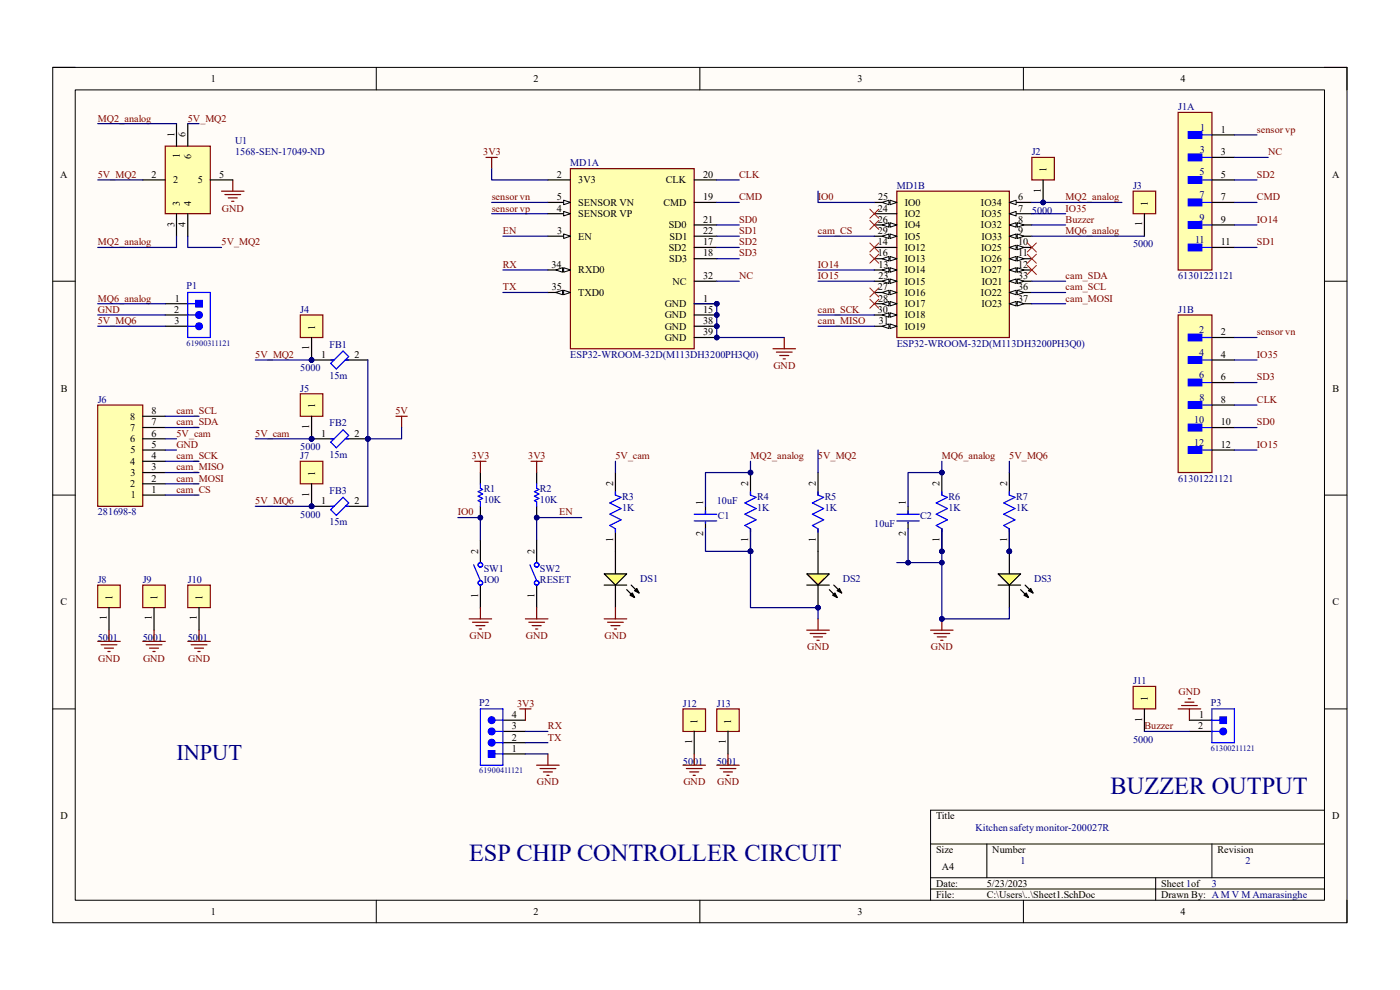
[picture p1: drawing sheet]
<svg xmlns="http://www.w3.org/2000/svg" width="297mm" height="210mm" viewBox="0 0 297 210" stroke-linecap="round" stroke-linejoin="round" font-family="sans-serif">
<defs><g id="words">
<g font-size="5.2" fill="#000080">
<text x="235.6" y="168.4">BUZZER OUTPUT</text>
<text x="99.5" y="182.7">ESP CHIP CONTROLLER CIRCUIT</text>
</g>
<text font-size="4.7" fill="#000080" x="37.4" y="161.3">INPUT</text>
<g font-size="2.2">
<text x="44.7" y="17.4">1</text>
<text x="113.2" y="17.4">2</text>
<text x="181.9" y="17.4">3</text>
<text x="250.4" y="17.4">4</text>
<text x="37" y="29.1" transform="rotate(-90 37 29.1)">1</text>
<text x="39.4" y="29.1" transform="rotate(-90 39.4 29.1)">6</text>
<text x="259" y="28.2">1</text>
<text x="38.2" y="33.5" transform="rotate(-90 38.2 33.5)">1</text>
<text x="40.6" y="33.7" transform="rotate(-90 40.6 33.7)">6</text>
<text x="259" y="32.9">3</text>
<text x="12.8" y="37.7">A</text>
<text x="32.2" y="37.7">2</text>
<text x="36.7" y="38.9">2</text>
<text x="42" y="38.9">5</text>
<text x="46.5" y="37.7">5</text>
<text x="118.1" y="37.7">2</text>
<text x="122.7" y="38.9">3V3</text>
<text x="141.3" y="38.9">CLK</text>
<text x="149.2" y="37.7">20</text>
<text x="220.8" y="40.9" transform="rotate(-90 220.8 40.9)">1</text>
<text x="222" y="36.5" transform="rotate(-90 222 36.5)">1</text>
<text x="259" y="37.7">5</text>
<text x="282.6" y="37.7">A</text>
<text x="38.2" y="43.6" transform="rotate(-90 38.2 43.6)">3</text>
<text x="40.6" y="43.6" transform="rotate(-90 40.6 43.6)">4</text>
<text x="118.1" y="44.9">4</text>
<text x="118.2" y="42.5">5</text>
<text x="122.7" y="43.7">SENSOR VN</text>
<text x="122.7" y="46.1">SENSOR VP</text>
<text x="140.8" y="43.7">CMD</text>
<text x="149.2" y="42.5">19</text>
<text x="149.2" y="47.2">21</text>
<text x="186.3" y="44.9">24</text>
<text x="186.3" y="47.2">26</text>
<text x="186.3" y="42.5">25</text>
<text x="191.9" y="43.7">IO0</text>
<text x="191.9" y="46.1">IO2</text>
<text x="208.1" y="43.7">IO34</text>
<text x="208.2" y="46.1">IO35</text>
<text x="216" y="42.5">6</text>
<text x="216" y="44.9">7</text>
<text x="216" y="47.2">8</text>
<text x="243.5" y="43.6" transform="rotate(-90 243.5 43.6)">1</text>
<text x="259" y="42.5">7</text>
<text x="259" y="47.2">9</text>
<text x="37" y="48.1" transform="rotate(-90 37 48.1)">3</text>
<text x="39.4" y="48.3" transform="rotate(-90 39.4 48.3)">4</text>
<text x="118.2" y="49.7">3</text>
<text x="122.7" y="50.8">EN</text>
<text x="141.9" y="48.4">SD0</text>
<text x="141.9" y="53.2">SD2</text>
<text x="142" y="50.8">SD1</text>
<text x="149.2" y="49.7">22</text>
<text x="149.2" y="52">17</text>
<text x="186.3" y="49.7">29</text>
<text x="186.3" y="52">14</text>
<text x="191.9" y="48.4">IO4</text>
<text x="191.9" y="50.8">IO5</text>
<text x="191.9" y="53.2">IO12</text>
<text x="208.1" y="48.4">IO32</text>
<text x="208.2" y="53.2">IO25</text>
<text x="208.2" y="50.8">IO33</text>
<text x="216" y="49.7">9</text>
<text x="216" y="52">10</text>
<text x="242.3" y="48" transform="rotate(-90 242.3 48)">1</text>
<text x="259" y="52">11</text>
<text x="117" y="56.8">34</text>
<text x="122.7" y="58">RXD0</text>
<text x="141.9" y="55.6">SD3</text>
<text x="149.2" y="59.2">32</text>
<text x="149.2" y="54.4">18</text>
<text x="186.3" y="54.4">16</text>
<text x="186.4" y="56.8">13</text>
<text x="186.4" y="59.2">23</text>
<text x="191.9" y="55.6">IO13</text>
<text x="191.9" y="58">IO14</text>
<text x="208.1" y="55.6">IO26</text>
<text x="208.1" y="58">IO27</text>
<text x="216" y="54.4">11</text>
<text x="216" y="56.8">12</text>
<text x="216" y="59.2">33</text>
<text x="37.1" y="64">1</text>
<text x="117.1" y="61.6">35</text>
<text x="122.7" y="62.8">TXD0</text>
<text x="141" y="65.2">GND</text>
<text x="142.7" y="60.4">NC</text>
<text x="149.2" y="64">1</text>
<text x="186.3" y="61.6">27</text>
<text x="186.3" y="64">28</text>
<text x="191.9" y="60.4">IO15</text>
<text x="191.9" y="62.8">IO16</text>
<text x="191.9" y="65.2">IO17</text>
<text x="208.1" y="62.8">IO22</text>
<text x="208.2" y="65.2">IO23</text>
<text x="208.3" y="60.4">IO21</text>
<text x="216" y="61.6">36</text>
<text x="216" y="64">37</text>
<text x="36.9" y="66.3">2</text>
<text x="37" y="68.7">3</text>
<text x="66.8" y="69.9" transform="rotate(-90 66.8 69.9)">1</text>
<text x="141" y="67.6">GND</text>
<text x="141" y="69.9">GND</text>
<text x="149.2" y="71.1">39</text>
<text x="149.2" y="66.3">15</text>
<text x="149.2" y="68.7">38</text>
<text x="186.3" y="66.3">30</text>
<text x="186.4" y="68.7">31</text>
<text x="191.9" y="67.6">IO18</text>
<text x="191.9" y="69.9">IO19</text>
<text x="259" y="71.1">2</text>
<text x="65.6" y="74.3" transform="rotate(-90 65.6 74.3)">1</text>
<text x="68.2" y="75.9">1</text>
<text x="75.2" y="75.9">2</text>
<text x="141" y="72.3">GND</text>
<text x="259" y="75.9">4</text>
<text x="12.9" y="83.1">B</text>
<text x="259" y="80.7">6</text>
<text x="282.7" y="83.1">B</text>
<text x="27.6" y="89">8</text>
<text x="32.2" y="87.8">8</text>
<text x="66.8" y="86.6" transform="rotate(-90 66.8 86.6)">1</text>
<text x="259" y="85.5">8</text>
<text x="27.6" y="93.8">6</text>
<text x="27.6" y="91.4">7</text>
<text x="32.2" y="95">5</text>
<text x="32.2" y="92.6">6</text>
<text x="32.2" y="90.2">7</text>
<text x="65.6" y="91" transform="rotate(-90 65.6 91)">1</text>
<text x="68.2" y="92.6">1</text>
<text x="75.2" y="92.6">2</text>
<text x="259" y="90.2">10</text>
<text x="259" y="95">12</text>
<text x="27.6" y="98.6">4</text>
<text x="27.7" y="101">3</text>
<text x="27.7" y="96.2">5</text>
<text x="32.2" y="99.8">3</text>
<text x="32.2" y="97.4">4</text>
<text x="66.8" y="101" transform="rotate(-90 66.8 101)">1</text>
<text x="27.6" y="103.4">2</text>
<text x="27.8" y="105.7">1</text>
<text x="32.2" y="104.6">1</text>
<text x="32.2" y="102.2">2</text>
<text x="65.6" y="105.4" transform="rotate(-90 65.6 105.4)">1</text>
<text x="68.2" y="106.9">1</text>
<text x="75.2" y="106.9">2</text>
<text x="130.1" y="103.1" transform="rotate(-90 130.1 103.1)">2</text>
<text x="149.2" y="107.2" transform="rotate(-90 149.2 107.2)">1</text>
<text x="158.7" y="103.1" transform="rotate(-90 158.7 103.1)">2</text>
<text x="173.1" y="103.1" transform="rotate(-90 173.1 103.1)">2</text>
<text x="192.2" y="107.2" transform="rotate(-90 192.2 107.2)">1</text>
<text x="199.3" y="103.1" transform="rotate(-90 199.3 103.1)">2</text>
<text x="213.7" y="103.1" transform="rotate(-90 213.7 103.1)">2</text>
<text x="149.2" y="113.7" transform="rotate(-90 149.2 113.7)">2</text>
<text x="192.2" y="113.7" transform="rotate(-90 192.2 113.7)">2</text>
<text x="101.4" y="117.4" transform="rotate(-90 101.4 117.4)">2</text>
<text x="113.4" y="117.4" transform="rotate(-90 113.4 117.4)">2</text>
<text x="130.1" y="114.9" transform="rotate(-90 130.1 114.9)">1</text>
<text x="158.7" y="114.9" transform="rotate(-90 158.7 114.9)">1</text>
<text x="173.1" y="114.9" transform="rotate(-90 173.1 114.9)">1</text>
<text x="199.3" y="114.9" transform="rotate(-90 199.3 114.9)">1</text>
<text x="213.7" y="114.9" transform="rotate(-90 213.7 114.9)">1</text>
<text x="12.9" y="128.4">C</text>
<text x="22.6" y="131.6" transform="rotate(-90 22.6 131.6)">1</text>
<text x="23.8" y="127.2" transform="rotate(-90 23.8 127.2)">1</text>
<text x="32.2" y="131.6" transform="rotate(-90 32.2 131.6)">1</text>
<text x="33.4" y="127.2" transform="rotate(-90 33.4 127.2)">1</text>
<text x="41.7" y="131.6" transform="rotate(-90 41.7 131.6)">1</text>
<text x="43" y="127.2" transform="rotate(-90 43 127.2)">1</text>
<text x="101.4" y="126.8" transform="rotate(-90 101.4 126.8)">1</text>
<text x="113.4" y="126.8" transform="rotate(-90 113.4 126.8)">1</text>
<text x="282.7" y="128.4">C</text>
<text x="243.5" y="148.7" transform="rotate(-90 243.5 148.7)">1</text>
<text x="108.6" y="154.7">3</text>
<text x="108.6" y="152.3">4</text>
<text x="148" y="153.5" transform="rotate(-90 148 153.5)">1</text>
<text x="155.1" y="153.5" transform="rotate(-90 155.1 153.5)">1</text>
<text x="242.3" y="153.1" transform="rotate(-90 242.3 153.1)">1</text>
<text x="254.2" y="154.7">2</text>
<text x="254.4" y="152.3">1</text>
<text x="108.6" y="157.1">2</text>
<text x="108.6" y="159.5">1</text>
<text x="146.8" y="157.9" transform="rotate(-90 146.8 157.9)">1</text>
<text x="154" y="157.9" transform="rotate(-90 154 157.9)">1</text>
<text x="12.8" y="173.8">D</text>
<text x="198.6" y="173.8">Title</text>
<text x="282.6" y="173.8">D</text>
<text x="198.6" y="181">Size</text>
<text x="199.8" y="184.5">A4</text>
<text x="210.5" y="181">Number</text>
<text x="258.3" y="181">Revision</text>
<text x="198.6" y="188.1">Date:</text>
<text x="198.6" y="190.5">File:</text>
<text x="209.3" y="190.5">C:\Users\..\Sheet1.SchDoc</text>
<text x="209.3" y="188.1">5/23/2023</text>
<text x="246.3" y="190.5">Drawn By: A M V M Amarasinghe</text>
<text x="246.3" y="188.1">Sheet 1of</text>
<text x="44.7" y="194.1">1</text>
<text x="113.2" y="194.1">2</text>
<text x="181.9" y="194.1">3</text>
<text x="250.4" y="194.1">4</text>
</g>
<g font-size="2.2" fill="#000080">
<text x="249.9" y="23.4">J1A</text>
<text x="254.6" y="27.7">1</text>
<text x="49.9" y="32.9">1568-SEN-17049-ND</text>
<text x="49.9" y="30.5">U1</text>
<text x="121" y="35.3">MD1A</text>
<text x="218.9" y="32.9">J2</text>
<text x="254.6" y="32.5">3</text>
<text x="190.2" y="40.1">MD1B</text>
<text x="240.4" y="40.1">J3</text>
<text x="254.5" y="42">7</text>
<text x="254.5" y="37.2">5</text>
<text x="218.9" y="45.3">5000</text>
<text x="254.5" y="46.8">9</text>
<text x="240.4" y="52.5">5000</text>
<text x="253.5" y="51.6">11</text>
<text x="249.9" y="59.2">61301221121</text>
<text x="39.6" y="61.3">P1</text>
<text x="63.7" y="66.3">J4</text>
<text x="249.9" y="66.3">J1B</text>
<text x="254.4" y="70.7">2</text>
<text x="69.9" y="73.7">FB1</text>
<text x="121" y="75.9">ESP32-WROOM-32D(M113DH3200PH3Q0)</text>
<text x="190.2" y="73.5">ESP32-WROOM-32D(M113DH3200PH3Q0)</text>
<text x="254.4" y="75.4">4</text>
<text x="63.7" y="78.8">5000</text>
<text x="63.7" y="83.1">J5</text>
<text x="69.9" y="80.4">15m</text>
<text x="254.4" y="80.2">6</text>
<text x="20.7" y="85.5">J6</text>
<text x="253.4" y="89.7">10</text>
<text x="254.5" y="85">8</text>
<text x="63.7" y="95.5">5000</text>
<text x="69.9" y="90.5">FB2</text>
<text x="253.4" y="94.5">12</text>
<text x="63.7" y="97.4">J7</text>
<text x="69.9" y="97.2">15m</text>
<text x="69.9" y="104.8">FB3</text>
<text x="102.6" y="104.3">R1</text>
<text x="102.6" y="106.7">10K</text>
<text x="114.6" y="104.3">R2</text>
<text x="114.6" y="106.7">10K</text>
<text x="132" y="106">R3</text>
<text x="152.1" y="106.9">10uF</text>
<text x="160.7" y="106">R4</text>
<text x="175" y="106">R5</text>
<text x="201.2" y="106">R6</text>
<text x="215.6" y="106">R7</text>
<text x="249.9" y="102.2">61301221121</text>
<text x="20.7" y="109.3">281698-8</text>
<text x="63.7" y="109.8">5000</text>
<text x="69.9" y="111.5">15m</text>
<text x="132" y="108.4">1K</text>
<text x="152.3" y="110.1">C1</text>
<text x="160.7" y="108.4">1K</text>
<text x="175" y="108.4">1K</text>
<text x="185.5" y="111.7">10uF</text>
<text x="195.2" y="110.1">C2</text>
<text x="201.2" y="108.4">1K</text>
<text x="215.6" y="108.4">1K</text>
<text x="20.7" y="123.7">J8</text>
<text x="30.3" y="123.7">J9</text>
<text x="39.8" y="123.7">J10</text>
<text x="102.6" y="121.3">SW1</text>
<text x="102.6" y="123.7">IO0</text>
<text x="114.6" y="121.3">SW2</text>
<text x="114.6" y="123.7">RESET</text>
<text x="135.8" y="123.4">DS1</text>
<text x="178.8" y="123.4">DS2</text>
<text x="219.4" y="123.4">DS3</text>
<text x="20.7" y="136.1">5001</text>
<text x="30.3" y="136.1">5001</text>
<text x="39.8" y="136.1">5001</text>
<text x="101.7" y="149.7">P2</text>
<text x="144.9" y="149.9">J12</text>
<text x="152.1" y="149.9">J13</text>
<text x="240.4" y="145.2">J11</text>
<text x="256.9" y="149.7">P3</text>
<text x="240.4" y="157.6">5000</text>
<text x="144.9" y="162.3">5001</text>
<text x="152.1" y="162.3">5001</text>
<text x="207" y="176.2">Kitchen safety monitor-200027R</text>
<text x="216.5" y="183.3">1</text>
<text x="264.2" y="183.3">2</text>
<text x="257.1" y="188.1">3</text>
</g>
<g font-size="2.2" fill="#800000">
<text x="20.7" y="25.8">MQ2_analog</text>
<text x="39.8" y="25.8">5V_MQ2</text>
<text x="266.7" y="28.2">sensor vp</text>
<text x="102.5" y="32.9">3V3</text>
<text x="269" y="32.9">NC</text>
<text x="20.7" y="37.7">5V_MQ2</text>
<text x="156.8" y="37.7">CLK</text>
<text x="266.7" y="37.7">SD2</text>
<text x="47.1" y="44.9">GND</text>
<text x="104.3" y="42.5">sensor vn</text>
<text x="104.3" y="44.9">sensor vp</text>
<text x="156.8" y="42.5">CMD</text>
<text x="156.8" y="47.2">SD0</text>
<text x="173.5" y="42.5">IO0</text>
<text x="226.1" y="47.2">Buzzer</text>
<text x="226.1" y="42.5">MQ2_analog</text>
<text x="226.1" y="44.9">IO35</text>
<text x="266.7" y="42.5">CMD</text>
<text x="266.7" y="47.2">IO14</text>
<text x="20.7" y="52">MQ2_analog</text>
<text x="47" y="52">5V_MQ2</text>
<text x="106.7" y="49.7">EN</text>
<text x="156.8" y="49.7">SD1</text>
<text x="156.8" y="52">SD2</text>
<text x="173.5" y="49.7">cam_CS</text>
<text x="226.1" y="49.7">MQ6_analog</text>
<text x="266.7" y="52">SD1</text>
<text x="106.7" y="56.8">RX</text>
<text x="156.8" y="54.4">SD3</text>
<text x="156.8" y="59.2">NC</text>
<text x="173.5" y="56.8">IO14</text>
<text x="173.5" y="59.2">IO15</text>
<text x="226.1" y="59.2">cam_SDA</text>
<text x="20.7" y="64">MQ6_analog</text>
<text x="106.7" y="61.6">TX</text>
<text x="226.1" y="64">cam_MOSI</text>
<text x="226.1" y="61.6">cam_SCL</text>
<text x="20.7" y="66.3">GND</text>
<text x="20.7" y="68.7">5V_MQ6</text>
<text x="173.5" y="66.3">cam_SCK</text>
<text x="173.5" y="68.7">cam_MISO</text>
<text x="266.7" y="71.1">sensor vn</text>
<text x="54.1" y="75.9">5V_MQ2</text>
<text x="266.7" y="75.9">IO35</text>
<text x="164.1" y="78.3">GND</text>
<text x="266.7" y="80.7">SD3</text>
<text x="37.4" y="87.8">cam_SCL</text>
<text x="83.9" y="87.8">5V</text>
<text x="266.7" y="85.5">CLK</text>
<text x="37.4" y="95">GND</text>
<text x="37.4" y="92.6">5V_cam</text>
<text x="37.4" y="90.2">cam_SDA</text>
<text x="54.1" y="92.6">5V_cam</text>
<text x="266.7" y="90.2">SD0</text>
<text x="266.7" y="95">IO15</text>
<text x="37.4" y="99.8">cam_MISO</text>
<text x="37.4" y="97.4">cam_SCK</text>
<text x="100.1" y="97.4">3V3</text>
<text x="112.1" y="97.4">3V3</text>
<text x="130.6" y="97.4">5V_cam</text>
<text x="159.2" y="97.4">MQ2_analog</text>
<text x="173.5" y="97.4">5V_MQ2</text>
<text x="199.8" y="97.4">MQ6_analog</text>
<text x="214.1" y="97.4">5V_MQ6</text>
<text x="37.4" y="104.6">cam_CS</text>
<text x="37.4" y="102.2">cam_MOSI</text>
<text x="54.1" y="106.9">5V_MQ6</text>
<text x="97.1" y="109.3">IO0</text>
<text x="118.6" y="109.3">EN</text>
<text x="99.6" y="135.6">GND</text>
<text x="111.5" y="135.6">GND</text>
<text x="128.3" y="135.6">GND</text>
<text x="171.2" y="138">GND</text>
<text x="197.5" y="138">GND</text>
<text x="20.8" y="140.4">GND</text>
<text x="30.4" y="140.4">GND</text>
<text x="39.9" y="140.4">GND</text>
<text x="109.7" y="149.9">3V3</text>
<text x="250" y="147.5">GND</text>
<text x="116.2" y="154.7">RX</text>
<text x="242.8" y="154.7">Buzzer</text>
<text x="116.2" y="157.1">TX</text>
<text x="113.9" y="166.6">GND</text>
<text x="145" y="166.6">GND</text>
<text x="152.1" y="166.6">GND</text>
</g>
<g font-size="1.7" fill="#000080">
<text x="39.6" y="73.4">61900311121</text>
<text x="256.9" y="159.3">61300211121</text>
<text x="101.7" y="164.1">61900411121</text>
</g>
</g></defs>
<path d="M11.2 14.3h274.6v181.4h-274.6z" fill-rule="evenodd" fill="#fffcf8"/>
<path d="M11.2 14.3h274.6v181.4h-274.6z" fill="none" stroke="#000" stroke-width=".21"/>
<path d="M16 19.1h265v171.9h-265z" fill-rule="evenodd" fill="#fffcf8"/>
<g fill="none" stroke="#000" stroke-width=".21">
<path d="M11.2 14.3h4.8M16 19.1h265v171.9h-265zM79.8 14.3v4.8M148.5 14.3v4.8M217.1 14.3v4.8M281 14.3h4.8v4.8M11.2 59.7h4.8M281 59.7h4.8M11.2 105h4.8M281 105h4.8M11.2 150.4h4.8M281 150.4h4.8"/>
<path d="M197.4 179h83.6M209.4 179v7.2M257.1 179v7.2M281 171.9h-83.6v19.1M79.8 191v4.7M148.5 191v4.7M197.4 186.2h83.6M197.4 188.6h83.6M217.1 191v4.7M245.2 186.2v4.8M285.8 191v4.7"/>
</g>
<circle cx="152.1" cy="71.6" r=".48" fill="#000080"/>
<circle cx="152.1" cy="71.6" r=".48" fill="none" stroke="#000080" stroke-width=".21"/>
<circle cx="152.1" cy="64.4" r=".48" fill="#000080"/>
<circle cx="152.1" cy="64.4" r=".48" fill="none" stroke="#000080" stroke-width=".21"/>
<circle cx="152.1" cy="66.8" r=".48" fill="#000080"/>
<circle cx="152.1" cy="66.8" r=".48" fill="none" stroke="#000080" stroke-width=".21"/>
<circle cx="152.1" cy="69.2" r=".48" fill="#000080"/>
<circle cx="152.1" cy="69.2" r=".48" fill="none" stroke="#000080" stroke-width=".21"/>
<path d="M121 35.8h26.3v38.2h-26.3z" fill-rule="evenodd" fill="#ffffb0"/>
<path d="M121 35.8h26.3v38.2h-26.3z" fill="none" stroke="#800000" stroke-width=".25"/>
<path d="M116.2 38.2h4.8M116.2 50.1h4.8" fill="none" stroke="#000" stroke-width=".25"/>
<path d="M119.6 49.6l1.4 .5-1.4 .5z" fill="#f8fcff"/>
<path d="M119.6 49.6l1.4 .5-1.4 .5z" fill="none" stroke="#000" stroke-width=".21"/>
<path d="M116.2 57.3h4.8" fill="none" stroke="#000" stroke-width=".25"/>
<path d="M119.6 56.8l1.4 .5-1.4 .4z" fill="#f8fcff"/>
<path d="M119.6 56.8l1.4 .5-1.4 .4z" fill="none" stroke="#000" stroke-width=".21"/>
<path d="M117.9 57.3l1.4-.5v.9z" fill="#f8fcff"/>
<path d="M117.9 57.3l1.4-.5v.9z" fill="none" stroke="#000" stroke-width=".21"/>
<path d="M116.2 42.9h4.8" fill="none" stroke="#000" stroke-width=".25"/>
<path d="M119.6 42.5l1.4 .4-1.4 .5z" fill="#f8fcff"/>
<path d="M119.6 42.5l1.4 .4-1.4 .5z" fill="none" stroke="#000" stroke-width=".21"/>
<path d="M116.2 45.3h4.8" fill="none" stroke="#000" stroke-width=".25"/>
<path d="M119.6 44.9l1.4 .4-1.4 .5z" fill="#f8fcff"/>
<path d="M119.6 44.9l1.4 .4-1.4 .5z" fill="none" stroke="#000" stroke-width=".21"/>
<path d="M116.2 62h4.8" fill="none" stroke="#000" stroke-width=".25"/>
<path d="M119.6 61.6l1.4 .4-1.4 .5z" fill="#f8fcff"/>
<path d="M119.6 61.6l1.4 .4-1.4 .5z" fill="none" stroke="#000" stroke-width=".21"/>
<path d="M117.9 62l1.4-.4v.9z" fill="#f8fcff"/>
<path d="M117.9 62l1.4-.4v.9z" fill="none" stroke="#000" stroke-width=".21"/>
<path d="M147.3 71.6h4.8" fill="none" stroke="#000" stroke-width=".25"/>
<circle cx="152.1" cy="71.6" r=".48" fill="#000080"/>
<circle cx="152.1" cy="71.6" r=".48" fill="none" stroke="#000080" stroke-width=".21"/>
<path d="M147.3 38.2h4.8M147.3 42.9h4.8M147.3 64.4h4.8" fill="none" stroke="#000" stroke-width=".25"/>
<circle cx="152.1" cy="64.4" r=".48" fill="#000080"/>
<circle cx="152.1" cy="64.4" r=".48" fill="none" stroke="#000080" stroke-width=".21"/>
<path d="M147.3 66.8h4.8" fill="none" stroke="#000" stroke-width=".25"/>
<circle cx="152.1" cy="66.8" r=".48" fill="#000080"/>
<circle cx="152.1" cy="66.8" r=".48" fill="none" stroke="#000080" stroke-width=".21"/>
<path d="M147.3 69.2h4.8" fill="none" stroke="#000" stroke-width=".25"/>
<circle cx="152.1" cy="69.2" r=".48" fill="#000080"/>
<circle cx="152.1" cy="69.2" r=".48" fill="none" stroke="#000080" stroke-width=".21"/>
<path d="M147.3 59.7h4.8M147.3 47.7h4.8M147.3 50.1h4.8M147.3 52.5h4.8M147.3 54.9h4.8" fill="none" stroke="#000" stroke-width=".25"/>
<path d="M190.3 40.6h23.8v31h-23.8z" fill-rule="evenodd" fill="#ffffb0"/>
<path d="M190.3 40.6h23.8v31h-23.8z" fill="none" stroke="#800000" stroke-width=".25"/>
<path d="M185.5 42.9h4.8" fill="none" stroke="#000" stroke-width=".25"/>
<path d="M188.8 42.5l1.5 .4-1.5 .5z" fill="#f8fcff"/>
<path d="M188.8 42.5l1.5 .4-1.5 .5z" fill="none" stroke="#000" stroke-width=".21"/>
<path d="M187.2 42.9l1.4-.4v.9z" fill="#f8fcff"/>
<path d="M187.2 42.9l1.4-.4v.9z" fill="none" stroke="#000" stroke-width=".21"/>
<path d="M185.5 45.3h4.8M185.5 47.7h4.8" fill="none" stroke="#000" stroke-width=".25"/>
<path d="M188.8 47.2l1.5 .5-1.5 .5z" fill="#f8fcff"/>
<path d="M188.8 47.2l1.5 .5-1.5 .5z" fill="none" stroke="#000" stroke-width=".21"/>
<path d="M187.2 47.7l1.4-.5v1z" fill="#f8fcff"/>
<path d="M187.2 47.7l1.4-.5v1z" fill="none" stroke="#000" stroke-width=".21"/>
<path d="M185.5 50.1h4.8" fill="none" stroke="#000" stroke-width=".25"/>
<path d="M188.8 49.6l1.5 .5-1.5 .5z" fill="#f8fcff"/>
<path d="M188.8 49.6l1.5 .5-1.5 .5z" fill="none" stroke="#000" stroke-width=".21"/>
<path d="M187.2 50.1l1.4-.5v1z" fill="#f8fcff"/>
<path d="M187.2 50.1l1.4-.5v1z" fill="none" stroke="#000" stroke-width=".21"/>
<path d="M185.5 52.5h4.8M185.5 54.9h4.8" fill="none" stroke="#000" stroke-width=".25"/>
<path d="M188.8 54.4l1.5 .5-1.5 .5z" fill="#f8fcff"/>
<path d="M188.8 54.4l1.5 .5-1.5 .5z" fill="none" stroke="#000" stroke-width=".21"/>
<path d="M187.2 54.9l1.4-.5v1z" fill="#f8fcff"/>
<path d="M187.2 54.9l1.4-.5v1z" fill="none" stroke="#000" stroke-width=".21"/>
<path d="M185.5 57.3h4.8" fill="none" stroke="#000" stroke-width=".25"/>
<path d="M188.8 56.8l1.5 .5-1.5 .5z" fill="#f8fcff"/>
<path d="M188.8 56.8l1.5 .5-1.5 .5z" fill="none" stroke="#000" stroke-width=".21"/>
<path d="M187.2 57.3l1.4-.5v1z" fill="#f8fcff"/>
<path d="M187.2 57.3l1.4-.5v1z" fill="none" stroke="#000" stroke-width=".21"/>
<path d="M185.5 59.7h4.8" fill="none" stroke="#000" stroke-width=".25"/>
<path d="M188.8 59.2l1.5 .5-1.5 .4z" fill="#f8fcff"/>
<path d="M188.8 59.2l1.5 .5-1.5 .4z" fill="none" stroke="#000" stroke-width=".21"/>
<path d="M187.2 59.7l1.4-.5v.9z" fill="#f8fcff"/>
<path d="M187.2 59.7l1.4-.5v.9z" fill="none" stroke="#000" stroke-width=".21"/>
<path d="M185.5 62.1h4.8" fill="none" stroke="#000" stroke-width=".25"/>
<path d="M188.8 61.6l1.5 .5-1.5 .4z" fill="#f8fcff"/>
<path d="M188.8 61.6l1.5 .5-1.5 .4z" fill="none" stroke="#000" stroke-width=".21"/>
<path d="M187.2 62.1l1.4-.5v.9z" fill="#f8fcff"/>
<path d="M187.2 62.1l1.4-.5v.9z" fill="none" stroke="#000" stroke-width=".21"/>
<path d="M185.5 64.4h4.8" fill="none" stroke="#000" stroke-width=".25"/>
<path d="M188.8 64l1.5 .4-1.5 .5z" fill="#f8fcff"/>
<path d="M188.8 64l1.5 .4-1.5 .5z" fill="none" stroke="#000" stroke-width=".21"/>
<path d="M187.2 64.4l1.4-.4v.9z" fill="#f8fcff"/>
<path d="M187.2 64.4l1.4-.4v.9z" fill="none" stroke="#000" stroke-width=".21"/>
<path d="M185.5 66.8h4.8" fill="none" stroke="#000" stroke-width=".25"/>
<path d="M188.8 66.3l1.5 .5-1.5 .5z" fill="#f8fcff"/>
<path d="M188.8 66.3l1.5 .5-1.5 .5z" fill="none" stroke="#000" stroke-width=".21"/>
<path d="M187.2 66.8l1.4-.5v1z" fill="#f8fcff"/>
<path d="M187.2 66.8l1.4-.5v1z" fill="none" stroke="#000" stroke-width=".21"/>
<path d="M214.1 42.9h4.8" fill="none" stroke="#000" stroke-width=".25"/>
<path d="M214.1 42.9l1.5-.4v.9z" fill="#f8fcff"/>
<path d="M214.1 42.9l1.5-.4v.9z" fill="none" stroke="#000" stroke-width=".21"/>
<path d="M214.1 45.3h4.8" fill="none" stroke="#000" stroke-width=".25"/>
<path d="M214.1 45.3l1.5-.4v.9z" fill="#f8fcff"/>
<path d="M214.1 45.3l1.5-.4v.9z" fill="none" stroke="#000" stroke-width=".21"/>
<path d="M214.1 47.7h4.8" fill="none" stroke="#000" stroke-width=".25"/>
<path d="M214.1 47.7l1.5-.5v1z" fill="#f8fcff"/>
<path d="M214.1 47.7l1.5-.5v1z" fill="none" stroke="#000" stroke-width=".21"/>
<path d="M215.8 47.2l1.4 .5-1.4 .5z" fill="#f8fcff"/>
<path d="M215.8 47.2l1.4 .5-1.4 .5z" fill="none" stroke="#000" stroke-width=".21"/>
<path d="M214.1 50.1h4.8" fill="none" stroke="#000" stroke-width=".25"/>
<path d="M214.1 50.1l1.5-.5v1z" fill="#f8fcff"/>
<path d="M214.1 50.1l1.5-.5v1z" fill="none" stroke="#000" stroke-width=".21"/>
<path d="M215.8 49.6l1.4 .5-1.4 .5z" fill="#f8fcff"/>
<path d="M215.8 49.6l1.4 .5-1.4 .5z" fill="none" stroke="#000" stroke-width=".21"/>
<path d="M214.1 52.5h4.8" fill="none" stroke="#000" stroke-width=".25"/>
<path d="M214.1 52.5l1.5-.5v1z" fill="#f8fcff"/>
<path d="M214.1 52.5l1.5-.5v1z" fill="none" stroke="#000" stroke-width=".21"/>
<path d="M215.8 52l1.4 .5-1.4 .5z" fill="#f8fcff"/>
<path d="M215.8 52l1.4 .5-1.4 .5z" fill="none" stroke="#000" stroke-width=".21"/>
<path d="M214.1 54.9h4.8" fill="none" stroke="#000" stroke-width=".25"/>
<path d="M214.1 54.9l1.5-.5v1z" fill="#f8fcff"/>
<path d="M214.1 54.9l1.5-.5v1z" fill="none" stroke="#000" stroke-width=".21"/>
<path d="M215.8 54.4l1.4 .5-1.4 .5z" fill="#f8fcff"/>
<path d="M215.8 54.4l1.4 .5-1.4 .5z" fill="none" stroke="#000" stroke-width=".21"/>
<path d="M214.1 57.3h4.8" fill="none" stroke="#000" stroke-width=".25"/>
<path d="M214.1 57.3l1.5-.5v1z" fill="#f8fcff"/>
<path d="M214.1 57.3l1.5-.5v1z" fill="none" stroke="#000" stroke-width=".21"/>
<path d="M215.8 56.8l1.4 .5-1.4 .5z" fill="#f8fcff"/>
<path d="M215.8 56.8l1.4 .5-1.4 .5z" fill="none" stroke="#000" stroke-width=".21"/>
<path d="M214.1 59.7h4.8" fill="none" stroke="#000" stroke-width=".25"/>
<path d="M214.1 59.7l1.5-.5v.9z" fill="#f8fcff"/>
<path d="M214.1 59.7l1.5-.5v.9z" fill="none" stroke="#000" stroke-width=".21"/>
<path d="M215.8 59.2l1.4 .5-1.4 .4z" fill="#f8fcff"/>
<path d="M215.8 59.2l1.4 .5-1.4 .4z" fill="none" stroke="#000" stroke-width=".21"/>
<path d="M214.1 62.1h4.8" fill="none" stroke="#000" stroke-width=".25"/>
<path d="M214.1 62.1l1.5-.5v.9z" fill="#f8fcff"/>
<path d="M214.1 62.1l1.5-.5v.9z" fill="none" stroke="#000" stroke-width=".21"/>
<path d="M215.8 61.6l1.4 .5-1.4 .4z" fill="#f8fcff"/>
<path d="M215.8 61.6l1.4 .5-1.4 .4z" fill="none" stroke="#000" stroke-width=".21"/>
<path d="M214.1 64.4h4.8" fill="none" stroke="#000" stroke-width=".25"/>
<path d="M214.1 64.4l1.5-.4v.9z" fill="#f8fcff"/>
<path d="M214.1 64.4l1.5-.4v.9z" fill="none" stroke="#000" stroke-width=".21"/>
<path d="M215.8 64l1.4 .4-1.4 .5z" fill="#f8fcff"/>
<path d="M215.8 64l1.4 .4-1.4 .5z" fill="none" stroke="#000" stroke-width=".21"/>
<path d="M185.5 69.2h4.8" fill="none" stroke="#000" stroke-width=".25"/>
<path d="M188.8 68.7l1.5 .5-1.5 .5z" fill="#f8fcff"/>
<path d="M188.8 68.7l1.5 .5-1.5 .5z" fill="none" stroke="#000" stroke-width=".21"/>
<path d="M187.2 69.2l1.4-.5v1z" fill="#f8fcff"/>
<path d="M187.2 69.2l1.4-.5v1z" fill="none" stroke="#000" stroke-width=".21"/>
<path d="M164 74h4.8M164.7 74.7h3.4M165.4 75.4h1.9M166.1 76.1h.5M166.4 71.6v2.4" fill="none" stroke="#800000" stroke-width=".25"/>
<path d="M149.7 107.4v1.7M149.7 110.8v1.4M192.6 107.4v1.7M192.6 110.8v1.4" fill="none" stroke="#000" stroke-width=".25"/>
<path d="M147.3 109.1h4.8M147.3 110.5h4.8M149.7 108.4v.7M149.7 110.8v.2M190.3 109.1h4.7M190.3 110.5h4.7M192.6 108.4v.7M192.6 110.8v.2" fill="none" stroke="#00f" stroke-width=".25"/>
<circle cx="173.5" cy="128.9" r=".48" fill="#000080"/>
<circle cx="173.5" cy="128.9" r=".48" fill="none" stroke="#000080" stroke-width=".21"/>
<path d="M173.5 117v4.7M173.5 124.1v4.8" fill="none" stroke="#000" stroke-width=".25"/>
<circle cx="173.5" cy="128.9" r=".48" fill="#000080"/>
<circle cx="173.5" cy="128.9" r=".48" fill="none" stroke="#000080" stroke-width=".21"/>
<path d="M171.2 121.7h4.7l-2.4 2.4z" fill="#ff0"/>
<path d="M171.2 121.7h4.7l-2.4 2.4zM171.2 124.1h4.7M175.9 125.1l1.7 1.7M176.6 126.3l.5-.5 .5 1zM176.9 124.1l1.7 1.7M178.1 124.8l.5 1-1-.5z" fill="none" stroke="#000" stroke-width=".25"/>
<path d="M176.6 126.3l.5-.5 .5 1zM178.1 124.8l.5 1-1-.5z" fill="#000"/>
<circle cx="214.1" cy="117" r=".48" fill="#000080"/>
<circle cx="214.1" cy="117" r=".48" fill="none" stroke="#000080" stroke-width=".21"/>
<path d="M214.1 117v4.7" fill="none" stroke="#000" stroke-width=".25"/>
<circle cx="214.1" cy="117" r=".48" fill="#000080"/>
<circle cx="214.1" cy="117" r=".48" fill="none" stroke="#000080" stroke-width=".21"/>
<path d="M214.1 124.1v4.8" fill="none" stroke="#000" stroke-width=".25"/>
<path d="M211.8 121.7h4.7l-2.4 2.4z" fill="#ff0"/>
<path d="M211.8 121.7h4.7l-2.4 2.4zM211.8 124.1h4.7M216.5 125.1l1.7 1.7M217.2 126.3l.5-.5 .5 1zM217.5 124.1l1.6 1.7M218.7 124.8l.4 1-.9-.5z" fill="none" stroke="#000" stroke-width=".25"/>
<path d="M217.2 126.3l.5-.5 .5 1zM218.7 124.8l.4 1-.9-.5z" fill="#000"/>
<path d="M171.2 133.7h4.7M171.9 134.4h3.3M172.6 135.1h1.9M173.3 135.8h.5M173.5 131.3v2.4M197.4 133.7h4.8M198.1 134.4h3.4M198.9 135.1h1.9M199.6 135.8h.4M199.8 131.3v2.4" fill="none" stroke="#800000" stroke-width=".25"/>
<circle cx="199.8" cy="131.3" r=".48" fill="#000080"/>
<circle cx="199.8" cy="131.3" r=".48" fill="none" stroke="#000080" stroke-width=".21"/>
<path d="M130.6 117v4.7M130.6 124.1v4.8" fill="none" stroke="#000" stroke-width=".25"/>
<path d="M128.2 121.7h4.8l-2.4 2.4z" fill="#ff0"/>
<path d="M128.2 121.7h4.8l-2.4 2.4zM128.2 124.1h4.8M133 125.1l1.6 1.7M133.7 126.3l.4-.5 .5 1zM133.9 124.1l1.7 1.7M135.1 124.8l.5 1-1-.5z" fill="none" stroke="#000" stroke-width=".25"/>
<path d="M133.7 126.3l.4-.5 .5 1zM135.1 124.8l.5 1-1-.5z" fill="#000"/>
<path d="M128.2 131.3h4.8M128.9 132h3.3M129.6 132.7h1.9M130.3 133.4h.5M130.6 128.9v2.4" fill="none" stroke="#800000" stroke-width=".25"/>
<circle cx="101.9" cy="109.8" r=".48" fill="#000080"/>
<circle cx="101.9" cy="109.8" r=".48" fill="none" stroke="#000080" stroke-width=".21"/>
<path d="M101.9 100.2v2.4M101.9 107.4v2.4" fill="none" stroke="#000" stroke-width=".25"/>
<circle cx="101.9" cy="109.8" r=".48" fill="#000080"/>
<circle cx="101.9" cy="109.8" r=".48" fill="none" stroke="#000080" stroke-width=".21"/>
<path d="M101.9 102.6v1l.5 .2-1 .5 1 .5-1 .5 1 .4-1 .5 .5 .3v.9" fill="none" stroke="#00f" stroke-width=".25"/>
<circle cx="113.9" cy="109.8" r=".48" fill="#000080"/>
<circle cx="113.9" cy="109.8" r=".48" fill="none" stroke="#000080" stroke-width=".21"/>
<path d="M113.9 100.2v2.4M113.9 107.4v2.4" fill="none" stroke="#000" stroke-width=".25"/>
<circle cx="113.9" cy="109.8" r=".48" fill="#000080"/>
<circle cx="113.9" cy="109.8" r=".48" fill="none" stroke="#000080" stroke-width=".21"/>
<g fill="none" stroke="#00f" stroke-width=".25">
<path d="M100.5 119.8l1.4 3.4M112.4 119.8l1.5 3.4M113.9 102.6v1l.4 .2-.9 .5 .9 .5-.9 .5 .9 .4-.9 .5 .5 .3v.9"/>
<circle cx="101.9" cy="119.8" r=".48"/>
<circle cx="113.9" cy="119.8" r=".48"/>
<circle cx="101.9" cy="123.6" r=".48"/>
<circle cx="113.9" cy="123.6" r=".48"/>
</g>
<path d="M101.9 114.6v4.7M113.9 114.6v4.7M101.9 124.1v4.8M113.9 124.1v4.8" fill="none" stroke="#000" stroke-width=".25"/>
<g fill="none" stroke="#800000" stroke-width=".25">
<path d="M103.1 33.4h2.4M104.3 33.4v2.4M100.7 97.9h2.4M101.9 97.9v2.3M112.7 97.9h2.3M113.9 97.9v2.3M99.5 131.3h4.8M100.2 132h3.4M101 132.7h1.9M101.7 133.4h.5M101.9 128.9v2.4M111.5 131.3h4.7"/>
<path d="M112.2 132h3.3M112.9 132.7h1.9M113.6 133.4h.5M113.9 128.9v2.4"/>
</g>
<circle cx="104.3" cy="157.6" r=".72" fill="#00f"/>
<g fill="none" stroke="#00f" stroke-width=".25">
<path d="M105 157.5h1.7M105 159.9h1.7"/>
<circle cx="104.3" cy="157.6" r=".72"/>
</g>
<path d="M106.7 157.5h4.8M106.7 159.9h4.8" fill="none" stroke="#000" stroke-width=".25"/>
<path d="M103.6 159.2h1.4v1.5h-1.4z" fill-rule="evenodd" fill="#00f"/>
<path d="M103.6 159.2h1.4v1.5h-1.4z" fill="none" stroke="#00f" stroke-width=".21"/>
<circle cx="104.3" cy="152.8" r=".72" fill="#00f"/>
<circle cx="104.3" cy="152.8" r=".72" fill="none" stroke="#00f" stroke-width=".25"/>
<circle cx="104.3" cy="155.2" r=".72" fill="#00f"/>
<g fill="none" stroke="#00f" stroke-width=".25">
<path d="M101.9 150.4h4.8v11.9h-4.8zM105 155.2h1.7M105 152.8h1.7"/>
<circle cx="104.3" cy="155.2" r=".72"/>
</g>
<path d="M106.7 155.2h4.8M106.7 152.8h4.8" fill="none" stroke="#000" stroke-width=".25"/>
<path d="M110.3 150.4h2.4M111.5 150.4v2.4M116.2 159.9v2.4M249.9 150.4h4.8M250.7 149.7h3.3M251.4 149h1.9M252.1 148.2h.5M252.3 150.4v2.4M113.9 162.3h4.7M114.6 163h3.3M115.3 163.8h1.9M116 164.5h.5" fill="none" stroke="#800000" stroke-width=".25"/>
<path d="M249.9 23.8h7.2v33.5h-7.2z" fill-rule="evenodd" fill="#ffffb0"/>
<path d="M249.9 23.8h7.2v33.5h-7.2z" fill="none" stroke="#800000" stroke-width=".25"/>
<path d="M252.1 27.9h2.9v1.4h-2.9z" fill-rule="evenodd" fill="#00f"/>
<path d="M252.1 27.9h2.9v1.4h-2.9zM254.2 28.6h2.9" fill="none" stroke="#00f" stroke-width=".25"/>
<path d="M252.1 32.7h2.9v1.4h-2.9z" fill-rule="evenodd" fill="#00f"/>
<path d="M252.1 32.7h2.9v1.4h-2.9zM254.2 33.4h2.9" fill="none" stroke="#00f" stroke-width=".25"/>
<path d="M252.1 37.5h2.9v1.4h-2.9z" fill-rule="evenodd" fill="#00f"/>
<path d="M252.1 37.5h2.9v1.4h-2.9zM254.2 38.2h2.9" fill="none" stroke="#00f" stroke-width=".25"/>
<path d="M252.1 42.2h2.9v1.5h-2.9z" fill-rule="evenodd" fill="#00f"/>
<path d="M252.1 42.2h2.9v1.5h-2.9zM254.2 42.9h2.9" fill="none" stroke="#00f" stroke-width=".25"/>
<path d="M252.1 47h2.9v1.4h-2.9z" fill-rule="evenodd" fill="#00f"/>
<path d="M252.1 47h2.9v1.4h-2.9zM254.2 47.7h2.9" fill="none" stroke="#00f" stroke-width=".25"/>
<path d="M252.1 51.8h2.9v1.4h-2.9z" fill-rule="evenodd" fill="#00f"/>
<path d="M252.1 51.8h2.9v1.4h-2.9zM254.2 52.5h2.9" fill="none" stroke="#00f" stroke-width=".25"/>
<path d="M257.1 28.6h4.8M257.1 33.4h4.8M257.1 38.2h4.8M257.1 42.9h4.8M257.1 47.7h4.8M257.1 52.5h4.8" fill="none" stroke="#000" stroke-width=".25"/>
<path d="M249.9 66.8h7.2v33.4h-7.2z" fill-rule="evenodd" fill="#ffffb0"/>
<path d="M249.9 66.8h7.2v33.4h-7.2z" fill="none" stroke="#800000" stroke-width=".25"/>
<path d="M252.1 70.9h2.9v1.4h-2.9z" fill-rule="evenodd" fill="#00f"/>
<path d="M252.1 70.9h2.9v1.4h-2.9zM254.2 71.6h2.9" fill="none" stroke="#00f" stroke-width=".25"/>
<path d="M252.1 75.7h2.9v1.4h-2.9z" fill-rule="evenodd" fill="#00f"/>
<path d="M252.1 75.7h2.9v1.4h-2.9zM254.2 76.4h2.9" fill="none" stroke="#00f" stroke-width=".25"/>
<path d="M252.1 80.4h2.9v1.5h-2.9z" fill-rule="evenodd" fill="#00f"/>
<path d="M252.1 80.4h2.9v1.5h-2.9zM254.2 81.2h2.9" fill="none" stroke="#00f" stroke-width=".25"/>
<path d="M252.1 85.2h2.9v1.4h-2.9z" fill-rule="evenodd" fill="#00f"/>
<path d="M252.1 85.2h2.9v1.4h-2.9zM254.2 85.9h2.9" fill="none" stroke="#00f" stroke-width=".25"/>
<path d="M252.1 90h2.9v1.4h-2.9z" fill-rule="evenodd" fill="#00f"/>
<path d="M252.1 90h2.9v1.4h-2.9zM254.2 90.7h2.9" fill="none" stroke="#00f" stroke-width=".25"/>
<path d="M252.1 94.8h2.9v1.4h-2.9z" fill-rule="evenodd" fill="#00f"/>
<path d="M252.1 94.8h2.9v1.4h-2.9zM254.2 95.5h2.9" fill="none" stroke="#00f" stroke-width=".25"/>
<path d="M257.1 71.6h4.8M257.1 76.4h4.8M257.1 81.2h4.8M257.1 85.9h4.8M257.1 90.7h4.8M257.1 95.5h4.8" fill="none" stroke="#000" stroke-width=".25"/>
<path d="M184.5 51.5l1.9 2M186.4 51.5l-1.9 2M218 51.5l1.9 2M218 53.9l1.9 1.9M218 56.3l1.9 1.9M219.9 51.5l-1.9 2M219.9 53.9l-1.9 1.9M219.9 56.3l-1.9 1.9M184.5 63.5l1.9 1.9M184.5 61.1l1.9 1.9M186.4 63.5l-1.9 1.9M186.4 61.1l-1.9 1.9" fill="none" stroke="#f00" stroke-width=".21"/>
<circle cx="221.3" cy="42.9" r=".48" fill="#000080"/>
<circle cx="221.3" cy="42.9" r=".48" fill="none" stroke="#000080" stroke-width=".21"/>
<path d="M218.9 33.4h4.8v4.8h-4.8z" fill-rule="evenodd" fill="#ffffb0"/>
<path d="M218.9 33.4h4.8v4.8h-4.8z" fill="none" stroke="#800000" stroke-width=".25"/>
<path d="M221.3 38.2v4.7" fill="none" stroke="#000" stroke-width=".25"/>
<circle cx="221.3" cy="42.9" r=".48" fill="#000080"/>
<circle cx="221.3" cy="42.9" r=".48" fill="none" stroke="#000080" stroke-width=".21"/>
<path d="M240.4 40.6h4.8v4.7h-4.8z" fill-rule="evenodd" fill="#ffffb0"/>
<path d="M240.4 40.6h4.8v4.7h-4.8z" fill="none" stroke="#800000" stroke-width=".25"/>
<path d="M242.8 45.3v4.8" fill="none" stroke="#000" stroke-width=".25"/>
<path d="M240.4 145.6h4.8v4.8h-4.8z" fill-rule="evenodd" fill="#ffffb0"/>
<path d="M240.4 145.6h4.8v4.8h-4.8z" fill="none" stroke="#800000" stroke-width=".25"/>
<path d="M242.8 150.4v4.8" fill="none" stroke="#000" stroke-width=".25"/>
<path d="M152.1 150.4h4.7v4.8h-4.7z" fill-rule="evenodd" fill="#ffffb0"/>
<path d="M152.1 150.4h4.7v4.8h-4.7z" fill="none" stroke="#800000" stroke-width=".25"/>
<path d="M154.4 155.2v4.7" fill="none" stroke="#000" stroke-width=".25"/>
<path d="M144.9 150.4h4.8v4.8h-4.8z" fill-rule="evenodd" fill="#ffffb0"/>
<path d="M144.9 150.4h4.8v4.8h-4.8zM147.3 159.9v2.4M154.4 159.9v2.4M144.9 162.3h4.8M145.6 163h3.3M146.3 163.8h1.9M147 164.5h.5M152.1 162.3h4.7M152.8 163h3.3M153.5 163.8h1.9M154.2 164.5h.5" fill="none" stroke="#800000" stroke-width=".25"/>
<path d="M147.3 155.2v4.7" fill="none" stroke="#000" stroke-width=".25"/>
<circle cx="259.5" cy="155.2" r=".72" fill="#00f"/>
<g fill="none" stroke="#00f" stroke-width=".25">
<path d="M257.1 155.2h1.7M257.1 152.8h1.7"/>
<circle cx="259.5" cy="155.2" r=".72"/>
</g>
<path d="M252.3 155.2h4.8M252.3 152.8h4.8" fill="none" stroke="#000" stroke-width=".25"/>
<path d="M258.8 152.1h1.4v1.4h-1.4z" fill-rule="evenodd" fill="#00f"/>
<path d="M258.8 152.1h1.4v1.4h-1.4z" fill="none" stroke="#00f" stroke-width=".21"/>
<path d="M257.1 150.4h4.8v7.2h-4.8z" fill="none" stroke="#00f" stroke-width=".25"/>
<circle cx="159.2" cy="117" r=".48" fill="#000080"/>
<circle cx="159.2" cy="117" r=".48" fill="none" stroke="#000080" stroke-width=".21"/>
<circle cx="159.2" cy="100.2" r=".48" fill="#000080"/>
<circle cx="159.2" cy="100.2" r=".48" fill="none" stroke="#000080" stroke-width=".21"/>
<path d="M159.2 112.2v4.8" fill="none" stroke="#000" stroke-width=".25"/>
<circle cx="159.2" cy="117" r=".48" fill="#000080"/>
<circle cx="159.2" cy="117" r=".48" fill="none" stroke="#000080" stroke-width=".21"/>
<path d="M159.2 100.2v4.8" fill="none" stroke="#000" stroke-width=".25"/>
<circle cx="159.2" cy="100.2" r=".48" fill="#000080"/>
<circle cx="159.2" cy="100.2" r=".48" fill="none" stroke="#000080" stroke-width=".21"/>
<path d="M159.2 104.3v.7l1.2 .5-2.4 1.2 2.4 1.2-2.4 1.2 2.4 1.2-2.4 1.2 1.2 .7v.7M173.5 104.3v.7l1.2 .5-2.4 1.2 2.4 1.2-2.4 1.2 2.4 1.2-2.4 1.2 1.2 .7v.7" fill="none" stroke="#00f" stroke-width=".25"/>
<path d="M173.5 100.2v4.8M173.5 112.2v4.8" fill="none" stroke="#000" stroke-width=".25"/>
<circle cx="199.8" cy="117" r=".48" fill="#000080"/>
<circle cx="199.8" cy="117" r=".48" fill="none" stroke="#000080" stroke-width=".21"/>
<circle cx="199.8" cy="100.2" r=".48" fill="#000080"/>
<circle cx="199.8" cy="100.2" r=".48" fill="none" stroke="#000080" stroke-width=".21"/>
<path d="M199.8 112.2v4.8" fill="none" stroke="#000" stroke-width=".25"/>
<circle cx="199.8" cy="117" r=".48" fill="#000080"/>
<circle cx="199.8" cy="117" r=".48" fill="none" stroke="#000080" stroke-width=".21"/>
<path d="M199.8 100.2v4.8" fill="none" stroke="#000" stroke-width=".25"/>
<circle cx="199.8" cy="100.2" r=".48" fill="#000080"/>
<circle cx="199.8" cy="100.2" r=".48" fill="none" stroke="#000080" stroke-width=".21"/>
<path d="M199.8 104.3v.7l1.2 .5-2.4 1.2 2.4 1.2-2.4 1.2 2.4 1.2-2.4 1.2 1.2 .7v.7" fill="none" stroke="#00f" stroke-width=".25"/>
<circle cx="214.1" cy="117" r=".48" fill="#000080"/>
<circle cx="214.1" cy="117" r=".48" fill="none" stroke="#000080" stroke-width=".21"/>
<path d="M214.1 112.2v4.8" fill="none" stroke="#000" stroke-width=".25"/>
<circle cx="214.1" cy="117" r=".48" fill="#000080"/>
<circle cx="214.1" cy="117" r=".48" fill="none" stroke="#000080" stroke-width=".21"/>
<path d="M130.6 100.2v4.8M130.6 112.2v4.8M214.1 100.2v4.8" fill="none" stroke="#000" stroke-width=".25"/>
<path d="M130.6 104.3v.7l1.2 .5-2.4 1.2 2.4 1.2-2.4 1.2 2.4 1.2-2.4 1.2 1.2 .7v.7M214.1 104.3v.7l1.2 .5-2.4 1.2 2.4 1.2-2.4 1.2 2.4 1.2-2.4 1.2 1.2 .7v.7" fill="none" stroke="#00f" stroke-width=".25"/>
<path d="M184.5 46.8l1.9 1.9M184.5 44.4l1.9 1.9M184.5 53.9l1.9 1.9M186.4 46.8l-1.9 1.9M186.4 44.4l-1.9 1.9M186.4 53.9l-1.9 1.9" fill="none" stroke="#f00" stroke-width=".21"/>
<circle cx="42.2" cy="66.8" r=".72" fill="#00f"/>
<g fill="none" stroke="#00f" stroke-width=".25">
<path d="M39.8 66.8h1.7M39.8 64.4h1.7"/>
<circle cx="42.2" cy="66.8" r=".72"/>
</g>
<path d="M35.1 66.8h4.7M35.1 64.4h4.7" fill="none" stroke="#000" stroke-width=".25"/>
<path d="M41.5 63.7h1.4v1.4h-1.4z" fill-rule="evenodd" fill="#00f"/>
<path d="M41.5 63.7h1.4v1.4h-1.4z" fill="none" stroke="#00f" stroke-width=".21"/>
<circle cx="42.2" cy="69.2" r=".72" fill="#00f"/>
<g fill="none" stroke="#00f" stroke-width=".25">
<path d="M39.8 69.2h1.7M39.8 62h4.8v9.6h-4.8z"/>
<circle cx="42.2" cy="69.2" r=".72"/>
</g>
<path d="M35.1 69.2h4.7" fill="none" stroke="#000" stroke-width=".25"/>
<path d="M49.4 38.2v2.4M47 40.6h4.8M47.7 41.3h3.4M48.4 42h1.9M49.1 42.7h.5" fill="none" stroke="#800000" stroke-width=".25"/>
<circle cx="66.1" cy="107.4" r=".48" fill="#000080"/>
<circle cx="66.1" cy="107.4" r=".48" fill="none" stroke="#000080" stroke-width=".21"/>
<path d="M66.1 107.4h4.8" fill="none" stroke="#000" stroke-width=".25"/>
<circle cx="66.1" cy="107.4" r=".48" fill="#000080"/>
<circle cx="66.1" cy="107.4" r=".48" fill="none" stroke="#000080" stroke-width=".21"/>
<path d="M73.3 107.4h4.7" fill="none" stroke="#000" stroke-width=".25"/>
<path d="M70.2 108.1l2.6-2.6 1.2 1.2-2.6 2.6zM70.2 107.4h.7M73.3 107.4h.7" fill="none" stroke="#00f" stroke-width=".25"/>
<circle cx="66.1" cy="76.4" r=".48" fill="#000080"/>
<circle cx="66.1" cy="76.4" r=".48" fill="none" stroke="#000080" stroke-width=".21"/>
<path d="M66.1 76.4h4.8" fill="none" stroke="#000" stroke-width=".25"/>
<circle cx="66.1" cy="76.4" r=".48" fill="#000080"/>
<circle cx="66.1" cy="76.4" r=".48" fill="none" stroke="#000080" stroke-width=".21"/>
<path d="M73.3 76.4h4.7" fill="none" stroke="#000" stroke-width=".25"/>
<path d="M70.2 77.1l2.6-2.6 1.2 1.2-2.6 2.6zM70.2 76.4h.7M73.3 76.4h.7" fill="none" stroke="#00f" stroke-width=".25"/>
<circle cx="66.1" cy="93.1" r=".48" fill="#000080"/>
<circle cx="66.1" cy="93.1" r=".48" fill="none" stroke="#000080" stroke-width=".21"/>
<circle cx="78" cy="93.1" r=".48" fill="#000080"/>
<circle cx="78" cy="93.1" r=".48" fill="none" stroke="#000080" stroke-width=".21"/>
<path d="M66.1 93.1h4.8" fill="none" stroke="#000" stroke-width=".25"/>
<circle cx="66.1" cy="93.1" r=".48" fill="#000080"/>
<circle cx="66.1" cy="93.1" r=".48" fill="none" stroke="#000080" stroke-width=".21"/>
<path d="M73.3 93.1h4.7" fill="none" stroke="#000" stroke-width=".25"/>
<circle cx="78" cy="93.1" r=".48" fill="#000080"/>
<circle cx="78" cy="93.1" r=".48" fill="none" stroke="#000080" stroke-width=".21"/>
<path d="M70.2 93.8l2.6-2.6 1.2 1.2-2.6 2.6zM70.2 93.1h.7M73.3 93.1h.7" fill="none" stroke="#00f" stroke-width=".25"/>
<path d="M84 88.3h2.4M85.2 88.3v2.4" fill="none" stroke="#800000" stroke-width=".25"/>
<circle cx="66.1" cy="76.4" r=".48" fill="#000080"/>
<circle cx="66.1" cy="76.4" r=".48" fill="none" stroke="#000080" stroke-width=".21"/>
<path d="M63.7 66.8h4.8v4.8h-4.8z" fill-rule="evenodd" fill="#ffffb0"/>
<path d="M63.7 66.8h4.8v4.8h-4.8z" fill="none" stroke="#800000" stroke-width=".25"/>
<path d="M66.1 71.6v4.8" fill="none" stroke="#000" stroke-width=".25"/>
<circle cx="66.1" cy="76.4" r=".48" fill="#000080"/>
<circle cx="66.1" cy="76.4" r=".48" fill="none" stroke="#000080" stroke-width=".21"/>
<circle cx="66.1" cy="107.4" r=".48" fill="#000080"/>
<circle cx="66.1" cy="107.4" r=".48" fill="none" stroke="#000080" stroke-width=".21"/>
<path d="M63.7 97.9h4.8v4.7h-4.8z" fill-rule="evenodd" fill="#ffffb0"/>
<path d="M63.7 97.9h4.8v4.7h-4.8z" fill="none" stroke="#800000" stroke-width=".25"/>
<path d="M66.1 102.6v4.8" fill="none" stroke="#000" stroke-width=".25"/>
<circle cx="66.1" cy="107.4" r=".48" fill="#000080"/>
<circle cx="66.1" cy="107.4" r=".48" fill="none" stroke="#000080" stroke-width=".21"/>
<circle cx="66.1" cy="93.1" r=".48" fill="#000080"/>
<circle cx="66.1" cy="93.1" r=".48" fill="none" stroke="#000080" stroke-width=".21"/>
<path d="M63.7 83.5h4.8v4.8h-4.8z" fill-rule="evenodd" fill="#ffffb0"/>
<path d="M63.7 83.5h4.8v4.8h-4.8z" fill="none" stroke="#800000" stroke-width=".25"/>
<path d="M66.1 88.3v4.8" fill="none" stroke="#000" stroke-width=".25"/>
<circle cx="66.1" cy="93.1" r=".48" fill="#000080"/>
<circle cx="66.1" cy="93.1" r=".48" fill="none" stroke="#000080" stroke-width=".21"/>
<path d="M20.7 124.1h4.8v4.8h-4.8z" fill-rule="evenodd" fill="#ffffb0"/>
<path d="M20.7 124.1h4.8v4.8h-4.8z" fill="none" stroke="#800000" stroke-width=".25"/>
<path d="M23.1 128.9v4.8" fill="none" stroke="#000" stroke-width=".25"/>
<path d="M30.3 124.1h4.8v4.8h-4.8z" fill-rule="evenodd" fill="#ffffb0"/>
<path d="M30.3 124.1h4.8v4.8h-4.8z" fill="none" stroke="#800000" stroke-width=".25"/>
<path d="M32.7 128.9v4.8" fill="none" stroke="#000" stroke-width=".25"/>
<path d="M39.8 124.1h4.8v4.8h-4.8z" fill-rule="evenodd" fill="#ffffb0"/>
<g fill="none" stroke="#800000" stroke-width=".25">
<path d="M20.7 136.1h4.8M21.5 136.8h3.3M22.2 137.5h1.9M22.9 138.2h.5M23.1 133.7v2.4M30.3 136.1h4.8M31 136.8h3.3M31.7 137.5h1.9M32.4 138.2h.5M32.7 133.7v2.4M39.8 124.1h4.8v4.8h-4.8zM39.8 136.1h4.8"/>
<path d="M40.6 136.8h3.3M41.3 137.5h1.9M42 138.2h.5M42.2 133.7v2.4"/>
</g>
<path d="M42.2 128.9v4.8" fill="none" stroke="#000" stroke-width=".25"/>
<path d="M20.7 85.9h9.6v21.5h-9.6z" fill-rule="evenodd" fill="#ffffb0"/>
<path d="M20.7 85.9h9.6v21.5h-9.6z" fill="none" stroke="#800000" stroke-width=".25"/>
<path d="M30.3 97.9h4.8M30.3 95.5h4.8M30.3 93.1h4.8M30.3 90.7h4.8M30.3 88.3h4.8M30.3 105h4.8M30.3 102.6h4.8M30.3 100.2h4.8" fill="none" stroke="#000" stroke-width=".25"/>
<path d="M35.1 31h9.5v14.3h-9.5z" fill-rule="evenodd" fill="#ffffb0"/>
<path d="M35.1 31h9.5v14.3h-9.5z" fill="none" stroke="#800000" stroke-width=".25"/>
<path d="M30.3 38.2h4.8M37.4 26.2v4.8M39.8 26.2v4.8M44.6 38.2h4.8M37.4 45.3v4.8M39.8 45.3v4.8" fill="none" stroke="#000" stroke-width=".25"/>
<path d="M106.7 50.1h9.5M106.7 57.3h9.5M173.5 40.6v2.3h12M173.5 50.1h12M218.9 47.7h7.2M218.9 59.7h7.2M106.7 62h9.5M173.5 66.8h12M173.5 69.2h12M218.9 62.1h7.2M218.9 64.4h7.2M149.7 112.2v4.8h9.5" fill="none" stroke="#000080" stroke-width=".25"/>
<circle cx="159.2" cy="117" r=".48" fill="#000080"/>
<circle cx="159.2" cy="117" r=".48" fill="none" stroke="#000080" stroke-width=".21"/>
<path d="M214.1 97.9v2.3M214.1 128.9v2.4h-14.3" fill="none" stroke="#000080" stroke-width=".25"/>
<circle cx="199.8" cy="131.3" r=".48" fill="#000080"/>
<circle cx="199.8" cy="131.3" r=".48" fill="none" stroke="#000080" stroke-width=".21"/>
<path d="M199.8 97.9v2.3h-7.2v7.2" fill="none" stroke="#000080" stroke-width=".25"/>
<circle cx="199.8" cy="100.2" r=".48" fill="#000080"/>
<circle cx="199.8" cy="100.2" r=".48" fill="none" stroke="#000080" stroke-width=".21"/>
<g fill="none" stroke="#000080" stroke-width=".25">
<path d="M104.3 35.8v2.4h11.9M152.1 38.2h4.7M261.9 28.6h4.8M261.9 33.4h7.1M261.9 38.2h4.8M104.3 42.9h11.9M104.3 45.3h11.9M152.1 42.9h4.7M152.1 47.7h4.7M152.1 52.5h4.7M152.1 59.7h4.7M152.1 50.1h4.7"/>
<path d="M152.1 54.9h4.7M173.5 57.3h12M173.5 59.7h12M261.9 42.9h4.8M261.9 47.7h4.8M261.9 52.5h4.8M261.9 71.6h4.8M261.9 76.4h4.8M261.9 81.2h4.8M261.9 85.9h4.8M261.9 90.7h4.8M261.9 95.5h4.8"/>
<path d="M159.2 112.2v4.8M111.5 159.9h4.7M111.5 155.2h4.7M111.5 157.5h4.7M242.8 155.2h9.5"/>
</g>
<circle cx="159.2" cy="117" r=".48" fill="#000080"/>
<circle cx="159.2" cy="117" r=".48" fill="none" stroke="#000080" stroke-width=".21"/>
<path d="M214.1 112.2v4.8" fill="none" stroke="#000080" stroke-width=".25"/>
<circle cx="214.1" cy="117" r=".48" fill="#000080"/>
<circle cx="214.1" cy="117" r=".48" fill="none" stroke="#000080" stroke-width=".21"/>
<path d="M159.2 97.9v2.3h-9.5v7.2" fill="none" stroke="#000080" stroke-width=".25"/>
<circle cx="159.2" cy="100.2" r=".48" fill="#000080"/>
<circle cx="159.2" cy="100.2" r=".48" fill="none" stroke="#000080" stroke-width=".21"/>
<path d="M218.9 42.9h19.1M218.9 45.3h7.2M218.9 50.1h23.9" fill="none" stroke="#000080" stroke-width=".25"/>
<circle cx="221.3" cy="42.9" r=".48" fill="#000080"/>
<circle cx="221.3" cy="42.9" r=".48" fill="none" stroke="#000080" stroke-width=".21"/>
<path d="M20.7 38.2h9.6M20.7 26.2h16.7M39.8 26.2h2.4M37.4 50.1v2.4h-16.7M20.7 64.4h14.4M20.7 66.8h14.4M20.7 69.2h14.4M54.2 76.4h11.9" fill="none" stroke="#000080" stroke-width=".25"/>
<circle cx="66.1" cy="76.4" r=".48" fill="#000080"/>
<circle cx="66.1" cy="76.4" r=".48" fill="none" stroke="#000080" stroke-width=".21"/>
<path d="M54.2 107.4h11.9" fill="none" stroke="#000080" stroke-width=".25"/>
<circle cx="66.1" cy="107.4" r=".48" fill="#000080"/>
<circle cx="66.1" cy="107.4" r=".48" fill="none" stroke="#000080" stroke-width=".21"/>
<path d="M78 76.4v16.7" fill="none" stroke="#000080" stroke-width=".25"/>
<circle cx="78" cy="93.1" r=".48" fill="#000080"/>
<circle cx="78" cy="93.1" r=".48" fill="none" stroke="#000080" stroke-width=".21"/>
<path d="M85.2 90.7v2.4h-7.2" fill="none" stroke="#000080" stroke-width=".25"/>
<circle cx="78" cy="93.1" r=".48" fill="#000080"/>
<circle cx="78" cy="93.1" r=".48" fill="none" stroke="#000080" stroke-width=".21"/>
<path d="M54.2 93.1h11.9" fill="none" stroke="#000080" stroke-width=".25"/>
<circle cx="66.1" cy="93.1" r=".48" fill="#000080"/>
<circle cx="66.1" cy="93.1" r=".48" fill="none" stroke="#000080" stroke-width=".21"/>
<path d="M78 93.1v14.3" fill="none" stroke="#000080" stroke-width=".25"/>
<circle cx="78" cy="93.1" r=".48" fill="#000080"/>
<circle cx="78" cy="93.1" r=".48" fill="none" stroke="#000080" stroke-width=".21"/>
<path d="M39.8 50.1v2.4h7.2M147.3 64.4h4.8v7.2h14.3M35.1 95.5h2.3M35.1 93.1h2.3M35.1 88.3h7.1M35.1 90.7h7.1M35.1 97.9h7.1M35.1 100.2h7.1M35.1 102.6h7.1M35.1 105h7.1" fill="none" stroke="#000080" stroke-width=".25"/>
<circle cx="152.1" cy="64.4" r=".48" fill="#000080"/>
<circle cx="152.1" cy="64.4" r=".48" fill="none" stroke="#000080" stroke-width=".21"/>
<circle cx="152.1" cy="66.8" r=".48" fill="#000080"/>
<circle cx="152.1" cy="66.8" r=".48" fill="none" stroke="#000080" stroke-width=".21"/>
<circle cx="152.1" cy="69.2" r=".48" fill="#000080"/>
<circle cx="152.1" cy="69.2" r=".48" fill="none" stroke="#000080" stroke-width=".21"/>
<circle cx="152.1" cy="71.6" r=".48" fill="#000080"/>
<circle cx="152.1" cy="71.6" r=".48" fill="none" stroke="#000080" stroke-width=".21"/>
<path d="M97.1 109.8h4.8v4.8" fill="none" stroke="#000080" stroke-width=".25"/>
<circle cx="101.9" cy="109.8" r=".48" fill="#000080"/>
<circle cx="101.9" cy="109.8" r=".48" fill="none" stroke="#000080" stroke-width=".21"/>
<path d="M123.4 109.8h-9.5v4.8" fill="none" stroke="#000080" stroke-width=".25"/>
<circle cx="113.9" cy="109.8" r=".48" fill="#000080"/>
<circle cx="113.9" cy="109.8" r=".48" fill="none" stroke="#000080" stroke-width=".21"/>
<path d="M173.5 95.5v4.7M190.3 119.3h9.5v12" fill="none" stroke="#000080" stroke-width=".25"/>
<circle cx="192.6" cy="119.3" r=".48" fill="#000080"/>
<circle cx="192.6" cy="119.3" r=".48" fill="none" stroke="#000080" stroke-width=".21"/>
<circle cx="199.8" cy="119.3" r=".48" fill="#000080"/>
<circle cx="199.8" cy="119.3" r=".48" fill="none" stroke="#000080" stroke-width=".21"/>
<circle cx="199.8" cy="131.3" r=".48" fill="#000080"/>
<circle cx="199.8" cy="131.3" r=".48" fill="none" stroke="#000080" stroke-width=".21"/>
<path d="M192.6 112.2v7.1" fill="none" stroke="#000080" stroke-width=".25"/>
<circle cx="192.6" cy="119.3" r=".48" fill="#000080"/>
<circle cx="192.6" cy="119.3" r=".48" fill="none" stroke="#000080" stroke-width=".21"/>
<path d="M199.8 112.2v7.1" fill="none" stroke="#000080" stroke-width=".25"/>
<circle cx="199.8" cy="119.3" r=".48" fill="#000080"/>
<circle cx="199.8" cy="119.3" r=".48" fill="none" stroke="#000080" stroke-width=".21"/>
<circle cx="199.8" cy="117" r=".48" fill="#000080"/>
<circle cx="199.8" cy="117" r=".48" fill="none" stroke="#000080" stroke-width=".21"/>
<path d="M130.6 97.9v2.3M159.2 117v11.9h14.3v2.4" fill="none" stroke="#000080" stroke-width=".25"/>
<circle cx="159.2" cy="117" r=".48" fill="#000080"/>
<circle cx="159.2" cy="117" r=".48" fill="none" stroke="#000080" stroke-width=".21"/>
<circle cx="173.5" cy="128.9" r=".48" fill="#000080"/>
<circle cx="173.5" cy="128.9" r=".48" fill="none" stroke="#000080" stroke-width=".21"/>
<use href="#words"/>
</svg>
